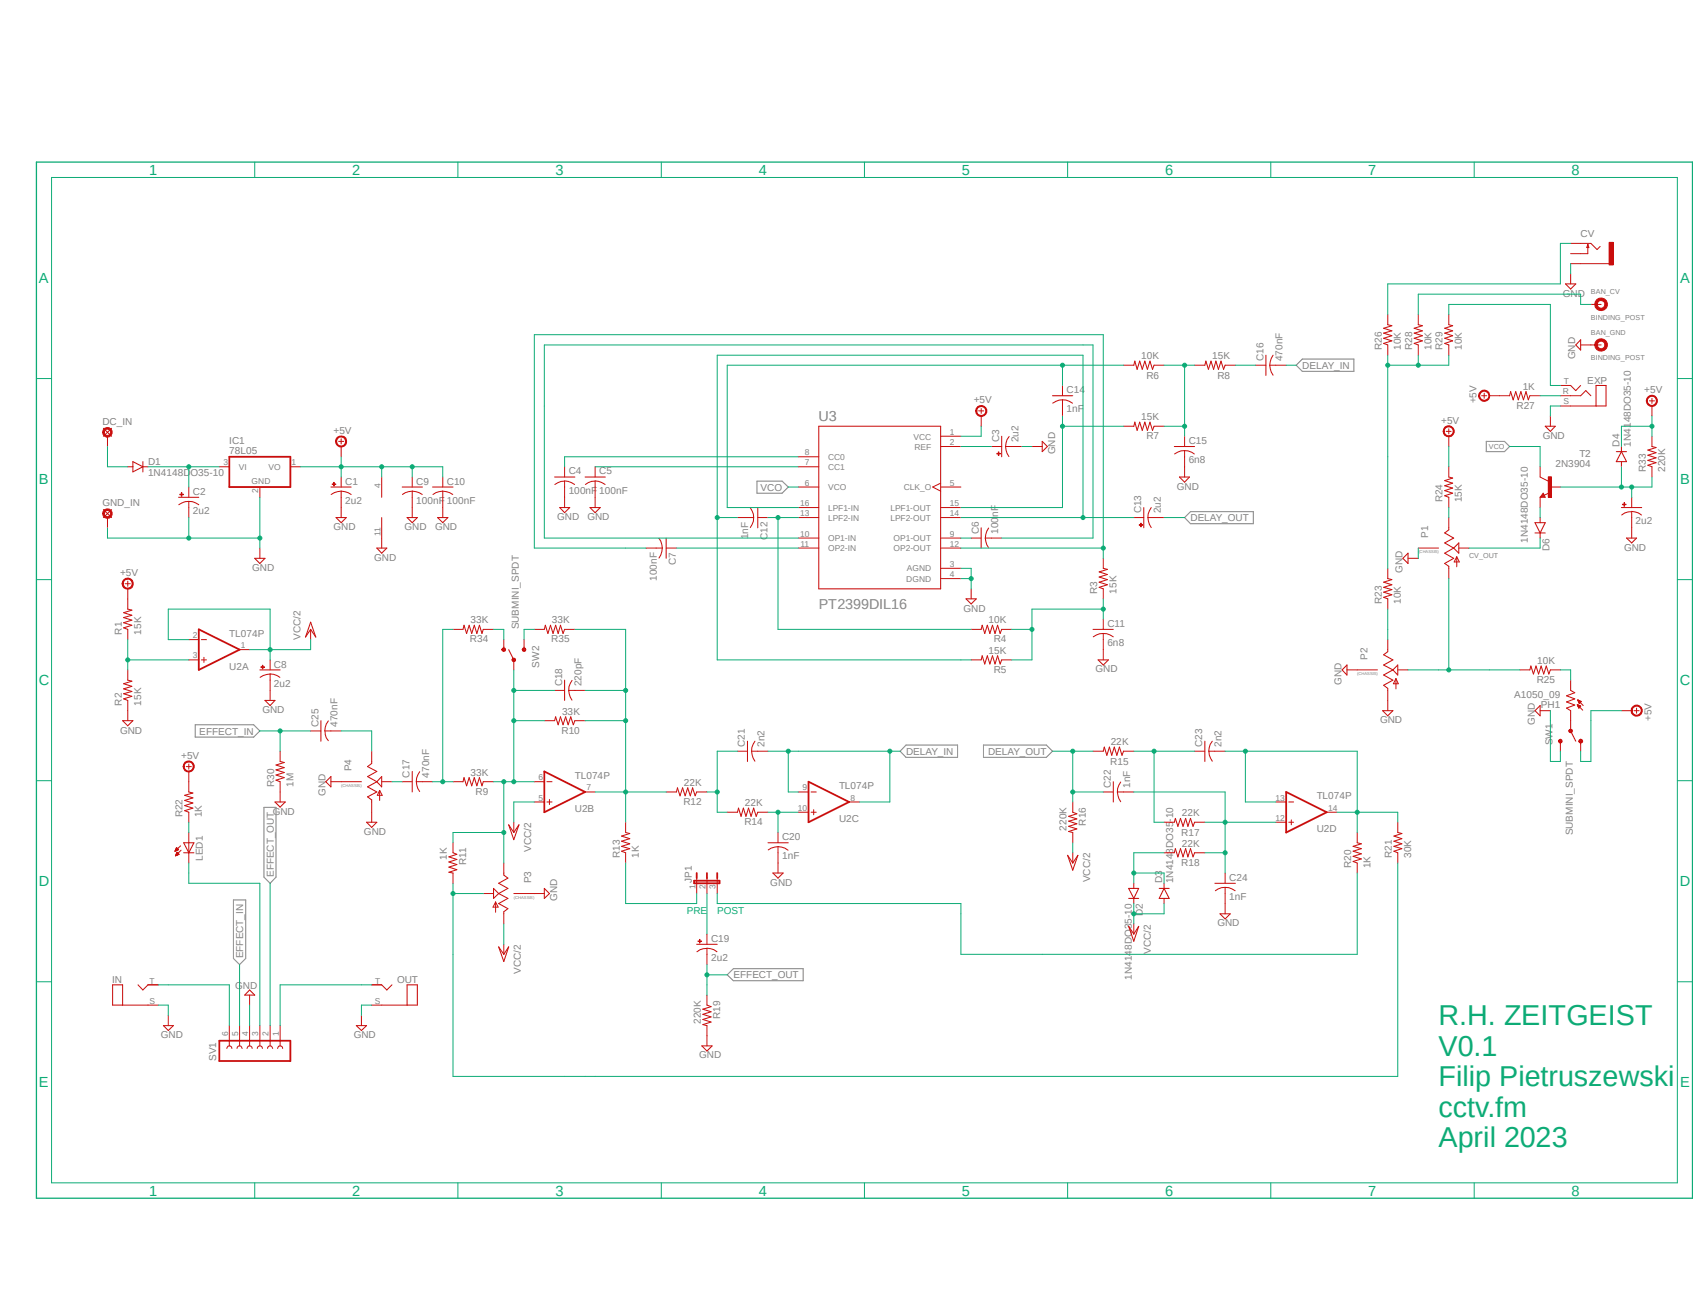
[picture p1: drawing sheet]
<svg xmlns="http://www.w3.org/2000/svg" width="279mm" height="216mm" viewBox="0 0 279 216" stroke-linecap="round" stroke-linejoin="round" font-family="sans-serif">
<defs><g id="words">
<g font-size="4.7" fill="#0dab76">
<text x="237.4" y="169.3">R.H. ZEITGEIST</text>
<text x="237.4" y="174.3">V0.1</text>
<text x="237.4" y="179.3">Filip Pietruszewski</text>
<text x="237.4" y="184.4">cctv.fm</text>
<text x="237.4" y="189.4">April 2023</text>
</g>
<g font-size="2.4" fill="#0dab76">
<text x="24.6" y="28.9">1</text>
<text x="58.1" y="28.9">2</text>
<text x="91.7" y="28.9">3</text>
<text x="125.2" y="28.9">4</text>
<text x="158.7" y="28.9">5</text>
<text x="192.3" y="28.9">6</text>
<text x="225.8" y="28.9">7</text>
<text x="259.4" y="28.9">8</text>
<text x="6.4" y="46.7">A</text>
<text x="277.3" y="46.7">A</text>
<text x="6.4" y="79.9">B</text>
<text x="277.3" y="79.9">B</text>
<text x="6.4" y="113.1">C</text>
<text x="277.2" y="113.1">C</text>
<text x="6.4" y="146.3">D</text>
<text x="277.2" y="146.3">D</text>
<text x="6.4" y="179.5">E</text>
<text x="277.3" y="179.5">E</text>
<text x="24.6" y="197.4">1</text>
<text x="58.1" y="197.4">2</text>
<text x="91.7" y="197.4">3</text>
<text x="125.2" y="197.4">4</text>
<text x="158.7" y="197.4">5</text>
<text x="192.3" y="197.4">6</text>
<text x="225.8" y="197.4">7</text>
<text x="259.4" y="197.4">8</text>
</g>
<g font-size="2.4" fill="#808080">
<text x="135.1" y="69.5">U3</text>
<text x="135.1" y="100.5">PT2399DIL16</text>
</g>
<g font-size="1.7" fill="#808080">
<text x="260.9" y="39.2">CV</text>
<text x="257.9" y="49">GND</text>
<text x="188.3" y="59.3">10K</text>
<text x="200.1" y="59.3">15K</text>
<text x="208.5" y="59.6" transform="rotate(-90 208.5 59.6)">C16</text>
<text x="211.7" y="59.6" transform="rotate(-90 211.7 59.6)">470nF</text>
<text x="228.1" y="57.8" transform="rotate(-90 228.1 57.8)">R26</text>
<text x="231.2" y="57.8" transform="rotate(-90 231.2 57.8)">10K</text>
<text x="233" y="57.8" transform="rotate(-90 233 57.8)">R28</text>
<text x="236.2" y="57.8" transform="rotate(-90 236.2 57.8)">10K</text>
<text x="238.1" y="57.8" transform="rotate(-90 238.1 57.8)">R29</text>
<text x="241.3" y="57.8" transform="rotate(-90 241.3 57.8)">10K</text>
<text x="260" y="59.3" transform="rotate(-90 260 59.3)">GND</text>
<text x="176" y="64.9">C14</text>
<text x="189.2" y="62.5">R6</text>
<text x="200.9" y="62.5">R8</text>
<text x="214.9" y="60.9">DELAY_IN</text>
<text x="251.3" y="64.3">1K</text>
<text x="262" y="63.3">EXP</text>
<text x="271.4" y="64.9">+5V</text>
<text x="16.9" y="70.1">DC_IN</text>
<text x="55" y="71.6">+5V</text>
<text x="160.7" y="66.6">+5V</text>
<text x="176" y="68.1">1nF</text>
<text x="188.3" y="69.3">15K</text>
<text x="237.8" y="69.9">+5V</text>
<text x="243.7" y="66.6" transform="rotate(-90 243.7 66.6)">+5V</text>
<text x="250.3" y="67.5">R27</text>
<text x="24.4" y="76.8">D1</text>
<text x="37.8" y="75">78L05</text>
<text x="37.8" y="73.3">IC1</text>
<text x="164.9" y="73" transform="rotate(-90 164.9 73)">C3</text>
<text x="168.1" y="73" transform="rotate(-90 168.1 73)">2u2</text>
<text x="174.1" y="75" transform="rotate(-90 174.1 75)">GND</text>
<text x="189.2" y="72.5">R7</text>
<text x="196.2" y="76.5">6n8</text>
<text x="196.2" y="73.3">C15</text>
<text x="254.6" y="72.4">GND</text>
<text x="256.7" y="77">2N3904</text>
<text x="260.6" y="75.4">T2</text>
<text x="267.3" y="73.7" transform="rotate(-90 267.3 73.7)">D4</text>
<text x="269.1" y="73.7" transform="rotate(-90 269.1 73.7)">1N4148DO35-10</text>
<text x="271.6" y="77.9" transform="rotate(-90 271.6 77.9)">R33</text>
<text x="274.8" y="77.9" transform="rotate(-90 274.8 77.9)">220K</text>
<text x="16.9" y="83.5">GND_IN</text>
<text x="24.4" y="78.6">1N4148DO35-10</text>
<text x="31.8" y="81.7">C2</text>
<text x="57" y="83.2">2u2</text>
<text x="57" y="80">C1</text>
<text x="68.7" y="83.2">100nF 100nF</text>
<text x="68.7" y="80">C9</text>
<text x="73.7" y="80">C10</text>
<text x="93.9" y="81.5">100nF 100nF</text>
<text x="93.9" y="78.3">C4</text>
<text x="98.9" y="78.3">C5</text>
<text x="125.5" y="81">VCO</text>
<text x="194.2" y="80.8">GND</text>
<text x="238.1" y="82.9" transform="rotate(-90 238.1 82.9)">R24</text>
<text x="241.3" y="82.9" transform="rotate(-90 241.3 82.9)">15K</text>
<text x="31.8" y="84.8">2u2</text>
<text x="55" y="87.5">GND</text>
<text x="66.8" y="87.5">GND</text>
<text x="71.8" y="87.5">GND</text>
<text x="91.9" y="85.9">GND</text>
<text x="97" y="85.9">GND</text>
<text x="123.5" y="89" transform="rotate(-90 123.5 89)">1nF</text>
<text x="126.7" y="89.2" transform="rotate(-90 126.7 89.2)">C12</text>
<text x="161.5" y="88.1" transform="rotate(-90 161.5 88.1)">C6</text>
<text x="164.7" y="88.1" transform="rotate(-90 164.7 88.1)">100nF</text>
<text x="188.3" y="84.8" transform="rotate(-90 188.3 84.8)">C13</text>
<text x="191.6" y="84.8" transform="rotate(-90 191.6 84.8)">2u2</text>
<text x="196.5" y="86">DELAY_OUT</text>
<text x="235.7" y="88.8" transform="rotate(-90 235.7 88.8)">P1</text>
<text x="252.1" y="89.6" transform="rotate(-90 252.1 89.6)">1N4148DO35-10</text>
<text x="269.9" y="86.5">2u2</text>
<text x="19.8" y="95.1">+5V</text>
<text x="41.6" y="94.2">GND</text>
<text x="61.8" y="92.6">GND</text>
<text x="108.4" y="95.9" transform="rotate(-90 108.4 95.9)">100nF</text>
<text x="111.5" y="93.3" transform="rotate(-90 111.5 93.3)">C7</text>
<text x="231.5" y="94.5" transform="rotate(-90 231.5 94.5)">GND</text>
<text x="255.7" y="90.9" transform="rotate(-90 255.7 90.9)">D6</text>
<text x="268" y="90.9">GND</text>
<text x="159" y="101">GND</text>
<text x="181.1" y="98" transform="rotate(-90 181.1 98)">R3</text>
<text x="184.2" y="98" transform="rotate(-90 184.2 98)">15K</text>
<text x="228.1" y="99.7" transform="rotate(-90 228.1 99.7)">R23</text>
<text x="231.2" y="99.7" transform="rotate(-90 231.2 99.7)">10K</text>
<text x="20.1" y="104.7" transform="rotate(-90 20.1 104.7)">R1</text>
<text x="23.3" y="104.7" transform="rotate(-90 23.3 104.7)">15K</text>
<text x="37.8" y="105.1">TL074P</text>
<text x="49.6" y="105.6" transform="rotate(-90 49.6 105.6)">VCC/2</text>
<text x="77.6" y="106">R34</text>
<text x="77.6" y="102.9">33K</text>
<text x="85.6" y="103.9" transform="rotate(-90 85.6 103.9)">SUBMINI_SPDT</text>
<text x="91" y="106">R35</text>
<text x="91.1" y="102.9">33K</text>
<text x="163.2" y="102.9">10K</text>
<text x="163.2" y="107.9">15K</text>
<text x="164" y="106">R4</text>
<text x="182.8" y="106.6">6n8</text>
<text x="182.8" y="103.5">C11</text>
<text x="37.8" y="110.5">U2A</text>
<text x="45.2" y="113.4">2u2</text>
<text x="45.2" y="110.2">C8</text>
<text x="89" y="110.2" transform="rotate(-90 89 110.2)">SW2</text>
<text x="92.8" y="113.3" transform="rotate(-90 92.8 113.3)">C18</text>
<text x="96" y="113.3" transform="rotate(-90 96 113.3)">220pF</text>
<text x="164" y="111.1">R5</text>
<text x="180.8" y="111">GND</text>
<text x="221.4" y="113" transform="rotate(-90 221.4 113)">GND</text>
<text x="225.7" y="108.9" transform="rotate(-90 225.7 108.9)">P2</text>
<text x="253.6" y="112.8">R25</text>
<text x="253.7" y="109.6">10K</text>
<text x="20.1" y="116.5" transform="rotate(-90 20.1 116.5)">R2</text>
<text x="23.3" y="116.5" transform="rotate(-90 23.3 116.5)">15K</text>
<text x="43.3" y="117.7">GND</text>
<text x="52.5" y="120" transform="rotate(-90 52.5 120)">C25</text>
<text x="55.7" y="120" transform="rotate(-90 55.7 120)">470nF</text>
<text x="92.8" y="118">33K</text>
<text x="227.8" y="119.4">GND</text>
<text x="249.9" y="115.1">A1050_09</text>
<text x="253.3" y="119.7" transform="rotate(-90 253.3 119.7)">GND</text>
<text x="254.3" y="116.8">PH1</text>
<text x="272.5" y="119" transform="rotate(-90 272.5 119)">+5V</text>
<text x="19.8" y="121.1">GND</text>
<text x="29.9" y="125.3">+5V</text>
<text x="32.9" y="121.2">EFFECT_IN</text>
<text x="92.7" y="121.2">R10</text>
<text x="122.9" y="123.3" transform="rotate(-90 122.9 123.3)">C21</text>
<text x="126.2" y="123.3" transform="rotate(-90 126.2 123.3)">2n2</text>
<text x="149.5" y="124.6">DELAY_IN</text>
<text x="163.1" y="124.6">DELAY_OUT</text>
<text x="183.3" y="123">22K</text>
<text x="198.4" y="123.3" transform="rotate(-90 198.4 123.3)">C23</text>
<text x="201.6" y="123.3" transform="rotate(-90 201.6 123.3)">2n2</text>
<text x="256.2" y="123" transform="rotate(-90 256.2 123)">SW1</text>
<text x="45.3" y="129.9" transform="rotate(-90 45.3 129.9)">R30</text>
<text x="48.4" y="129.9" transform="rotate(-90 48.4 129.9)">1M</text>
<text x="53.7" y="131.4" transform="rotate(-90 53.7 131.4)">GND</text>
<text x="58" y="127.3" transform="rotate(-90 58 127.3)">P4</text>
<text x="67.6" y="128.4" transform="rotate(-90 67.6 128.4)">C17</text>
<text x="70.8" y="128.4" transform="rotate(-90 70.8 128.4)">470nF</text>
<text x="77.6" y="128.1">33K</text>
<text x="78.5" y="131.2">R9</text>
<text x="94.9" y="128.5">TL074P</text>
<text x="112.9" y="129.7">22K</text>
<text x="138.5" y="130.2">TL074P</text>
<text x="183.2" y="126.2">R15</text>
<text x="183.3" y="130" transform="rotate(-90 183.3 130)">C22</text>
<text x="186.5" y="130" transform="rotate(-90 186.5 130)">1nF</text>
<text x="217.3" y="131.9">TL074P</text>
<text x="30.1" y="134.9" transform="rotate(-90 30.1 134.9)">R22</text>
<text x="33.3" y="134.9" transform="rotate(-90 33.3 134.9)">1K</text>
<text x="45" y="134.5">GND</text>
<text x="60.1" y="137.8">GND</text>
<text x="94.9" y="134">U2B</text>
<text x="112.8" y="132.9">R12</text>
<text x="122.9" y="136.2">R14</text>
<text x="122.9" y="133.1">22K</text>
<text x="138.5" y="135.7">U2C</text>
<text x="176" y="137.1" transform="rotate(-90 176 137.1)">220K</text>
<text x="179.2" y="136.3" transform="rotate(-90 179.2 136.3)">R16</text>
<text x="194.9" y="137.9">R17</text>
<text x="195" y="134.7">22K</text>
<text x="217.3" y="137.3">U2D</text>
<text x="259.5" y="137.9" transform="rotate(-90 259.5 137.9)">SUBMINI_SPDT</text>
<text x="33.5" y="142.1" transform="rotate(-90 33.5 142.1)">LED1</text>
<text x="73.7" y="141.9" transform="rotate(-90 73.7 141.9)">1K</text>
<text x="76.9" y="142.8" transform="rotate(-90 76.9 142.8)">R11</text>
<text x="87.7" y="140.6" transform="rotate(-90 87.7 140.6)">VCC/2</text>
<text x="102.3" y="141.6" transform="rotate(-90 102.3 141.6)">R13</text>
<text x="105.5" y="141.6" transform="rotate(-90 105.5 141.6)">1K</text>
<text x="129.1" y="141.9">1nF</text>
<text x="129.1" y="138.7">C20</text>
<text x="194.9" y="143">R18</text>
<text x="195" y="139.8">22K</text>
<text x="223" y="143.3" transform="rotate(-90 223 143.3)">R20</text>
<text x="226.2" y="143.3" transform="rotate(-90 226.2 143.3)">1K</text>
<text x="229.7" y="141.6" transform="rotate(-90 229.7 141.6)">R21</text>
<text x="232.9" y="141.6" transform="rotate(-90 232.9 141.6)">30K</text>
<text x="45.2" y="144.8" transform="rotate(-90 45.2 144.8)">EFFECT_OUT</text>
<text x="87.7" y="145.8" transform="rotate(-90 87.7 145.8)">P3</text>
<text x="91.9" y="148.7" transform="rotate(-90 91.9 148.7)">GND</text>
<text x="114.2" y="145.8" transform="rotate(-90 114.2 145.8)">JP1</text>
<text x="127.1" y="146.2">GND</text>
<text x="179.9" y="145.6" transform="rotate(-90 179.9 145.6)">VCC/2</text>
<text x="191.8" y="145.8" transform="rotate(-90 191.8 145.8)">D3</text>
<text x="193.6" y="145.8" transform="rotate(-90 193.6 145.8)">1N4148DO35-10</text>
<text x="202.9" y="148.5">1nF</text>
<text x="202.9" y="145.4">C24</text>
<text x="117.3" y="155.4">C19</text>
<text x="188.6" y="151.3" transform="rotate(-90 188.6 151.3)">D2</text>
<text x="200.9" y="152.9">GND</text>
<text x="40.1" y="158.2" transform="rotate(-90 40.1 158.2)">EFFECT_IN</text>
<text x="86" y="160.7" transform="rotate(-90 86 160.7)">VCC/2</text>
<text x="117.3" y="158.6">2u2</text>
<text x="121" y="161.5">EFFECT_OUT</text>
<text x="186.8" y="161.7" transform="rotate(-90 186.8 161.7)">1N4148DO35-10</text>
<text x="189.9" y="157.4" transform="rotate(-90 189.9 157.4)">VCC/2</text>
<text x="18.5" y="162.2">IN</text>
<text x="38.8" y="163.3">GND</text>
<text x="65.5" y="162.2">OUT</text>
<text x="26.5" y="171.4">GND</text>
<text x="58.4" y="171.4">GND</text>
<text x="115.7" y="169" transform="rotate(-90 115.7 169)">220K</text>
<text x="118.8" y="168.1" transform="rotate(-90 118.8 168.1)">R19</text>
<text x="35.7" y="175.1" transform="rotate(-90 35.7 175.1)">SV1</text>
<text x="115.4" y="174.7">GND</text>
</g>
<g font-size="1.7" fill="#0dab76">
<text x="113.3" y="150.8">PRE</text>
<text x="118.4" y="150.8">POST</text>
</g>
<g font-size="1.4" fill="#808080">
<text x="257.9" y="65.1">R</text>
<text x="258.1" y="63.4">T</text>
<text x="156.8" y="71.8">1</text>
<text x="258" y="66.8">S</text>
<text x="36.9" y="76.8">3</text>
<text x="39.4" y="77.6">VI</text>
<text x="44.3" y="77.6">VO</text>
<text x="48.1" y="76.8">1</text>
<text x="132.8" y="76.8">7</text>
<text x="132.8" y="75.1">8</text>
<text x="136.6" y="77.6">CC1</text>
<text x="136.6" y="75.9">CC0</text>
<text x="150.7" y="72.6">VCC</text>
<text x="150.9" y="74.2">REF</text>
<text x="156.8" y="73.5">2</text>
<text x="41.5" y="79.9">GND</text>
<text x="42.6" y="81.4" transform="rotate(-90 42.6 81.4)">2</text>
<text x="62.8" y="80.6" transform="rotate(-90 62.8 80.6)">4</text>
<text x="132" y="83.5">16</text>
<text x="132.8" y="80.2">6</text>
<text x="136.6" y="80.9">VCO</text>
<text x="149.1" y="80.9">CLK_O</text>
<text x="156.8" y="80.2">5</text>
<text x="156.8" y="83.5">15</text>
<text x="62.8" y="88.4" transform="rotate(-90 62.8 88.4)">11</text>
<text x="132" y="88.6">10</text>
<text x="132" y="85.2">13</text>
<text x="136.6" y="89.3">OP1-IN</text>
<text x="136.6" y="85.9">LPF2-IN</text>
<text x="136.6" y="84.3">LPF1-IN</text>
<text x="146.9" y="85.9">LPF2-OUT</text>
<text x="146.9" y="84.3">LPF1-OUT</text>
<text x="147.4" y="89.3">OP1-OUT</text>
<text x="156.8" y="88.6">9</text>
<text x="156.8" y="85.2">14</text>
<text x="132.1" y="90.3">11</text>
<text x="136.6" y="91">OP2-IN</text>
<text x="147.4" y="91">OP2-OUT</text>
<text x="149.6" y="94.3">AGND</text>
<text x="156.8" y="93.6">3</text>
<text x="156.8" y="95.2">4</text>
<text x="156.8" y="90.3">12</text>
<text x="149.6" y="96">DGND</text>
<text x="31.8" y="105.3">2</text>
<text x="39.8" y="107">1</text>
<text x="31.8" y="108.7">3</text>
<text x="88.9" y="128.8">6</text>
<text x="96.8" y="130.5">7</text>
<text x="132.4" y="130.5">9</text>
<text x="88.9" y="132.2">5</text>
<text x="131.7" y="133.8">10</text>
<text x="140.4" y="132.2">8</text>
<text x="210.5" y="132.2">13</text>
<text x="210.5" y="135.5">12</text>
<text x="219.2" y="133.8">14</text>
<text x="114.8" y="146.8" transform="rotate(-90 114.8 146.8)">1</text>
<text x="116.4" y="146.8" transform="rotate(-90 116.4 146.8)">2</text>
<text x="118.1" y="146.8" transform="rotate(-90 118.1 146.8)">3</text>
<text x="24.7" y="165.7">S</text>
<text x="24.7" y="162.3">T</text>
<text x="61.8" y="165.7">S</text>
<text x="61.9" y="162.3">T</text>
<text x="37.6" y="171.1" transform="rotate(-90 37.6 171.1)">6</text>
<text x="39.3" y="171.1" transform="rotate(-90 39.3 171.1)">5</text>
<text x="41" y="171.1" transform="rotate(-90 41 171.1)">4</text>
<text x="42.6" y="171.1" transform="rotate(-90 42.6 171.1)">3</text>
<text x="44.3" y="171.1" transform="rotate(-90 44.3 171.1)">2</text>
<text x="46" y="171.1" transform="rotate(-90 46 171.1)">1</text>
</g>
<g font-size="1.2" fill="#808080">
<text x="262.6" y="48.6">BAN_CV</text>
<text x="262.6" y="52.7">BINDING_POST</text>
<text x="262.6" y="55.2">BAN_GND</text>
<text x="262.6" y="59.4">BINDING_POST</text>
<text x="245.7" y="74.1">VCO</text>
<text x="242.4" y="92.2">CV_OUT</text>
</g>
<g font-size=".7" fill="#808080">
<text x="234.1" y="91.3">(CHASSIS)</text>
<text x="224" y="111.4">(CHASSIS)</text>
<text x="56.3" y="129.9">(CHASSIS)</text>
<text x="84.8" y="148.3">(CHASSIS)</text>
</g>
</g></defs>
<path d="M5.8 26.5l273.6 171.5M279.4 26.6l-273.6 171.4" fill="none" stroke="#fff" stroke-width=".17"/>
<path d="M124.9 79.4h4.2l1 1-1 1h-4.2zM213.9 60.3l1-1h8.5v2h-8.5zM245.3 72.9h3l.8 .8-.8 .8h-3zM195.5 85.4l1-.9h10.3v1.9h-10.3zM32.2 119.6h9.7l1 1-1 1.1h-9.7zM43.6 133.3h2v11.5l-1 1-1-1zM149.5 123h8.5v2h-8.5l-1-1zM162.3 123h10.4l1 1-1 1h-10.4zM38.5 148.5h2.1v9.7l-1.1 1-1-1zM120 160.9l1-1h11.5v2h-11.5z" fill="none" stroke="#808080" stroke-width=".17"/>
<g fill="none" stroke="#c90d0c" stroke-width=".17">
<path d="M17.1 70.7l1.3 1.3M18.4 70.7l-1.3 1.3M131.7 77h3.4M131.7 75.4h3.4M135.1 70.4h20.1v26.8h-20.1zM155.2 72h3.4M155.2 73.7h3.4M155.2 79.8l-1.3 .6 1.3 .7M131.7 80.4h3.4M131.7 88.8h3.4M131.7 90.5h3.4M131.7 85.4h3.4"/>
<path d="M131.7 83.8h3.4M155.2 93.8h3.4M155.2 95.5h3.4M155.2 80.4h3.4M155.2 88.8h3.4M155.2 90.5h3.4M155.2 85.4h3.4M155.2 83.8h3.4M31.2 108.9h1.6M31.2 105.6h1.6M33.2 108.9h.9M33.2 105.6h.9"/>
<path d="M33.7 108.5v.8M39.5 107.2h1.7M224 110.6h3.3M229 105.6v2l-.7 .5 1.6 .8-1.6 .9 1.6 .8M229.9 110.6l-1.6 .8 1.6 .9-1.6 .8 .7 .5v2M229.9 110.6l.8-.8v1.6zM230.4 112v1.7M230.4 112l.4 .9h-.8zM230.7 110.6h1.7"/>
</g>
<path d="M32.8 103.9l6.7 3.3-6.7 3.4z" fill="none" stroke="#c90d0c" stroke-width=".3"/>
<path d="M17.3 70.7a.8 .8 0 0 1 1.2 .3 .8 .8 0 0 1-.6 1.1 .8 .8 0 0 1-1-.7h.3a.53 .53 0 0 1 .7-.6 .53 .53 0 0 1 .2 .9 .53 .53 0 0 1-.8-.1l-.1-.2h-.3l.1-.4z" fill-rule="evenodd" fill="#c90d0c"/>
<path d="M17.3 70.7a.8 .8 0 0 1 1.2 .3 .8 .8 0 0 1-.6 1.1 .8 .8 0 0 1-1-.7h.3a.53 .53 0 0 1 .7-.6 .53 .53 0 0 1 .2 .9 .53 .53 0 0 1-.8-.1l-.1-.2h-.3l.1-.4zM17.7 72v1.7M17.1 84.1l1.3 1.3M18.4 84.1l-1.3 1.3" fill="none" stroke="#c90d0c" stroke-width=".17"/>
<path d="M17.3 84.1a.8 .8 0 0 1 1.2 .4 .8 .8 0 0 1-.6 1 .8 .8 0 0 1-1-.7h.3a.53 .53 0 0 1 .7-.6 .53 .53 0 0 1 .2 .8 .53 .53 0 0 1-.8 0l-.1-.2h-.3l.1-.4z" fill-rule="evenodd" fill="#c90d0c"/>
<g fill="none" stroke="#c90d0c" stroke-width=".17">
<path d="M21.1 77h.8M21.9 76.2l1.7 .8-1.7 .9zM23.6 76.2v1.7M23.6 77h.8M55.9 72.9h.8M56.3 72.4v.9M17.3 84.1a.8 .8 0 0 1 1.2 .4 .8 .8 0 0 1-.6 1 .8 .8 0 0 1-1-.7h.3a.53 .53 0 0 1 .7-.6 .53 .53 0 0 1 .2 .8 .53 .53 0 0 1-.8 0l-.1-.2h-.3l.1-.4zM17.7 85.4v1.7M21.1 98.8v1.7l.7 .2-1.4 .4 1.4 .5-1.4 .3 1.4 .5-1.4 .4 1.4 .4-1.4 .4 .7 .3v1.7M42 92.2h1.7l-.8 .8zM42.9 90.5v1.7M29.1 140h.1"/>
<path d="M29.8 139.6l-.9 .9M30.3 139.1h1.7l-.8 1.7zM31.2 137.4v5.1M28.9 140.5h.1M28.9 140.4h.2M29 140.4h.3M29 140.3h.3M29 140.3h.5M29 140.2h.4M29 141.2h.1M29 141.2h.2M29 140.1h.3"/>
<path d="M29 141.1h.3M29 141.1h.4M29.1 140.1h.2M29.1 141h.4M29.1 140.9h.4M29.1 140.9h.3M29.2 140.8h.1M29.2 140.7h.1M29.5 140.3l-.4-.4-.2 .6M29.5 140.3l-.6 .2M29.5 141l-.3-.3-.2 .6M29.5 141l-.5 .3"/>
<path d="M29.9 140.3l-.9 1M30.3 140.8h1.7"/>
</g>
<path d="M55.7 72.2a.92 .92 0 0 1 1.4 .2 .92 .92 0 0 1-.6 1.3 .92 .92 0 0 1-1.1-.8h.1a.75 .75 0 0 1 1-.7 .75 .75 0 0 1 .3 1.1 .75 .75 0 0 1-1.2-.1l-.1-.3h-.1z" fill-rule="evenodd" fill="#c90d0c"/>
<path d="M55.7 72.2a.92 .92 0 0 1 1.4 .2 .92 .92 0 0 1-.6 1.3 .92 .92 0 0 1-1.1-.8h.1a.75 .75 0 0 1 1-.7 .75 .75 0 0 1 .3 1.1 .75 .75 0 0 1-1.2-.1l-.1-.3h-.1zM56.3 73.7v1.7M54.6 80.4h3.4M56.3 81.1l1.1 .2 .6 .3M56.3 81.1l-1.1 .2-.5 .3M56.3 81.1v1" fill="none" stroke="#c90d0c" stroke-width=".17"/>
<path d="M54.8 79.9h.6v.1h-.6z" fill-rule="evenodd" fill="#c90d0c"/>
<path d="M54.8 79.9h.6v.1h-.6z" fill="none" stroke="#c90d0c" stroke-width=".17"/>
<path d="M55.1 79.6h.1v.6h-.1z" fill-rule="evenodd" fill="#c90d0c"/>
<path d="M55.1 79.6h.1v.6h-.1zM56.3 78.7v1.7M29.5 82.1h3.3M31.2 82.8h.5l1.1 .5M31.2 82.8h-.6l-1.1 .5M31.2 82.8v1M56.3 82.1v1.7" fill="none" stroke="#c90d0c" stroke-width=".17"/>
<path d="M29.7 81.6h.6v.1h-.6z" fill-rule="evenodd" fill="#c90d0c"/>
<path d="M29.7 81.6h.6v.1h-.6z" fill="none" stroke="#c90d0c" stroke-width=".17"/>
<path d="M29.9 81.3h.1v.6h-.1z" fill-rule="evenodd" fill="#c90d0c"/>
<path d="M161.5 67.8h.8M161.9 67.4v.8M29.9 81.3h.1v.6h-.1zM31.2 80.4v1.7M31.2 83.8v1.6M55.5 85.4h1.6l-.8 .9zM56.3 83.8v1.6" fill="none" stroke="#c90d0c" stroke-width=".17"/>
<path d="M161.3 67.1a.92 .92 0 0 1 1.5 .3 .92 .92 0 0 1-.6 1.3 .92 .92 0 0 1-1.2-.9h.2a.76 .76 0 0 1 1.1-.6 .76 .76 0 0 1 .2 1.3 .76 .76 0 0 1-1.3-.3v-.4h-.2l.1-.3z" fill-rule="evenodd" fill="#c90d0c"/>
<path d="M161.3 67.1a.92 .92 0 0 1 1.5 .3 .92 .92 0 0 1-.6 1.3 .92 .92 0 0 1-1.2-.9h.2a.76 .76 0 0 1 1.1-.6 .76 .76 0 0 1 .2 1.3 .76 .76 0 0 1-1.3-.3v-.4h-.2l.1-.3zM161.9 68.7v1.7M165.3 72v3.4M165.9 73.7l.3 1.1 .3 .6M165.9 73.7h1.1M166.5 72.1l-.3 .5-.3 1.1" fill="none" stroke="#c90d0c" stroke-width=".17"/>
<path d="M164.8 74.6v.6z" fill-rule="evenodd" fill="#c90d0c"/>
<path d="M164.8 74.6v.6z" fill="none" stroke="#c90d0c" stroke-width=".17"/>
<path d="M164.5 74.8h.6v.1h-.6z" fill-rule="evenodd" fill="#c90d0c"/>
<g fill="none" stroke="#c90d0c" stroke-width=".17">
<path d="M91.5 78.7h3.4M91.6 80l1-.5 .6-.1v4.4M93.2 79.4l.6 .1 1 .5M93.2 77v1.7M96.6 78.7h3.3M96.6 80l1-.5 .6-.1v4.4M98.2 79.4l.6 .1 1.1 .5M98.2 77v1.7M163.6 73.7h1.7M164.5 74.8h.6v.1h-.6zM167 73.7h1.7M170.3 73.7h1.7"/>
<path d="M172 72.9l.8 .8-.8 .8zM20.7 96.4h.8M21.1 95.9v.9M92.4 83.8h1.6l-.8 .8zM97.4 83.8h1.7l-.9 .8zM106.6 90.5h2.7M108.8 88.9l.3 .4 .2 1.2M109.3 90.5l-.2 1.1-.3 .5M109.9 88.8v3.4M109.9 90.5h1.7M159.4 98.8h1.7l-.8 .9zM160.3 97.2v1.6"/>
<path d="M160.3 88.8h1.6M161.9 87.1v3.4M162.6 88.8l.3 1.1 .3 .5M162.6 88.8h2.7M163.2 87.2l-.3 .5-.3 1.1M20.2 119h1.7l-.8 .8zM21.1 110.6v1.7l.7 .1-1.4 .5 1.4 .4-1.4 .4 1.4 .4-1.4 .4 1.4 .4-1.4 .5 .7 .2v3.4"/>
</g>
<path d="M20.4 95.7a.92 .92 0 0 1 1.5 .2 .92 .92 0 0 1-.6 1.3 .92 .92 0 0 1-1.1-.8h.1a.75 .75 0 0 1 1-.8 .75 .75 0 0 1 .3 1.2 .75 .75 0 0 1-1.2-.2l-.1-.2h-.1z" fill-rule="evenodd" fill="#c90d0c"/>
<path d="M20.4 95.7a.92 .92 0 0 1 1.5 .2 .92 .92 0 0 1-.6 1.3 .92 .92 0 0 1-1.1-.8h.1a.75 .75 0 0 1 1-.8 .75 .75 0 0 1 .3 1.2 .75 .75 0 0 1-1.2-.2l-.1-.2h-.1zM21.1 97.2v1.6M42.9 110.6h3.3M44.6 111.3h.5l1.1 .5M44.6 111.3l-1.2 .2-.5 .3M44.6 111.3v1" fill="none" stroke="#c90d0c" stroke-width=".17"/>
<path d="M43.1 110.1h.5v.1h-.5z" fill-rule="evenodd" fill="#c90d0c"/>
<path d="M43.1 110.1h.5v.1h-.5z" fill="none" stroke="#c90d0c" stroke-width=".17"/>
<path d="M43.3 109.8h.1v.6h-.1z" fill-rule="evenodd" fill="#c90d0c"/>
<g fill="none" stroke="#c90d0c" stroke-width=".17">
<path d="M63 78.7v3.4M68 78.7v1.7M73.1 78.7v1.7M62.2 90.5h1.6l-.8 .8zM63 85.4v5.1M66.4 80.4h3.3M67.2 85.4h1.7l-.9 .9zM68 81.1l1.2 .2 .5 .3M68 81.1l-1.1 .2-.5 .3M68 81.1v4.3M71.4 80.4h3.4M72.2 85.4h1.7l-.8 .9z"/>
<path d="M73.1 81.1l1.1 .2 .5 .3M73.1 81.1l-1.2 .2-.4 .3M73.1 81.1v4.3M121.7 85.4h2.7M123.8 83.8l.5 1.1 .1 .5M124.4 85.4l-.1 .6-.5 1.1M125.1 85.4h1.6M125.1 83.8v3.3M182.1 92.2v1.6l.7 .2-1.4 .4 1.4 .4-1.4 .4 1.4 .5-1.4 .4 1.4 .4-1.4 .4 .7 .3v1.6M188.8 83.8v3.3M189.4 85.4l.3 1.2 .3 .5M189.4 85.4h1.1"/>
<path d="M190 83.8l-.5 1-.1 .6M43.3 109.8h.1v.6h-.1zM43.7 115.6h1.7l-.8 .9zM44.6 108.9v1.7M44.6 112.3v3.3M51.3 102.7l.8 2.5-.8-1.3-.9 1.3zM51.3 103.9v1.7M160.3 103.9h1.6l.2-.7 .4 1.4 .4-1.4 .5 1.4 .4-1.4 .4 1.4 .4-1.4 .5 1.4 .2-.7h1.7M160.3 108.9h1.6l.2-.7 .4 1.4 .4-1.4 .5 1.4 .4-1.4 .4 1.4 .4-1.4 .5 1.4 .2-.7h1.7M180.4 103.9h3.3M181.2 108.9h1.7l-.8 .9zM182.1 104.6h.6l1 .5"/>
<path d="M182.1 104.6h-.6l-1.1 .5M182.1 102.2v1.7M182.1 104.6v4.3"/>
</g>
<path d="M188.3 86.4v.6z" fill-rule="evenodd" fill="#c90d0c"/>
<path d="M188.3 86.4v.6z" fill="none" stroke="#c90d0c" stroke-width=".17"/>
<path d="M188 86.6h.6v.1h-.6z" fill-rule="evenodd" fill="#c90d0c"/>
<g fill="none" stroke="#c90d0c" stroke-width=".17">
<path d="M208.9 58.6v3.4M210.1 58.6l-.3 .5-.3 1.2M173.7 65.3h3.3M175.3 66h.6l1.1 .5M175.3 66h-.5l-1.1 .5M175.3 63.6v1.7M175.3 66v2.7M185.4 60.3h1.7l.2-.7 .4 1.4 .4-1.4 .4 1.4 .4-1.4 .5 1.4 .4-1.4 .4 1.4 .3-.7h1.6M185.4 70.4h1.7l.2-.7 .4 1.3 .4-1.3 .4 1.3 .4-1.3 .5 1.3 .4-1.3 .4 1.3 .3-.6h1.6M193.8 73.7h3.3M194.6 78.7h1.7l-.8 .9zM195.5 74.4h.5l1.1 .5"/>
<path d="M195.5 74.4h-.6l-1.1 .5M195.5 72v1.7M195.5 74.4v4.3M197.1 60.3h1.7l.2-.7 .4 1.4 .5-1.4 .4 1.4 .4-1.4 .4 1.4 .4-1.4 .4 1.4 .3-.7h1.7M207.2 60.3h1.7M209.5 60.3l.3 1.1 .3 .5M209.5 60.3h2.8M187.1 85.4h1.7M188 86.6h.6v.1h-.6zM190.5 85.4h1.6M89.8 119h1.7l.2-.7 .4 1.3 .4-1.3 .4 1.3 .4-1.3 .5 1.3 .4-1.3 .4 1.3 .3-.6h1.7M91.5 114h1.7"/>
<path d="M93.2 112.3v3.3M93.9 114l.2 1.1 .3 .5M93.9 114h2.7M94.4 112.3l-.5 1.1v.6M56.3 129h3.3M60.5 135.7h1.7l-.9 .9zM61.3 124v2l-.6 .5 1.5 .8-1.5 .9 1.5 .8M62.2 129l-1.5 .9 1.5 .8-1.5 .8 .6 .5v3.7M62.7 130.5v1.6M62.7 130.5l.4 .8h-.8zM63 129h1.7M63 128.2v1.7l-.8-.9z"/>
<path d="M66.4 129h1.6M68 127.3v3.4M68.7 129l.3 1.2 .3 .4M68.7 129h2.7M69.3 127.4l-.6 1v.6M74.8 129h1.6l.2-.6 .4 1.3 .4-1.3 .5 1.3 .4-1.3 .4 1.3 .4-1.3 .4 1.3 .3-.7h1.6M74.8 139.1v1.7l.6 .2-1.3 .4 1.3 .5-1.3 .4 1.3 .4-1.3 .4 1.3 .5-1.3 .4 .7 .1v1.7M83.9 136.1l.9 1.3 .8-1.3-.8 2.5zM84.8 135.7v1.7M88.2 132.4h1.6M88.2 129h1.6M90.3 132.4h.8"/>
<path d="M90.3 129h.8M90.7 132v.8M96.6 130.7h1.6M109.9 130.7h1.7l.2-.7 .4 1.4 .4-1.4 .5 1.4 .4-1.4 .4 1.4 .4-1.4 .4 1.4 .3-.7h1.7M131.7 130.7h1.7M131.7 134.1h1.7M133.9 130.7h.8M133.9 134.1h.8M134.3 133.6v.9M140.1 132.4h1.7M210.6 132.4h1.7M210.6 135.7h1.7"/>
<path d="M212.7 132.4h.8M212.7 135.7h.8M213.1 135.3v.8M218.9 134.1h1.7M79.8 147.5h1.6M81.4 146.6l.9 .9-.9 .8zM81.8 148.9v1.7M81.8 148.9l.4 .8h-.8zM82.3 147.5l1.5 .8-1.5 .8 1.5 .9-.7 .5v2M82.3 156.3l.8 1.2 .8-1.2-.8 2.4zM83.1 142.5v1.9l.7 .5-1.5 .9 1.5 .8-1.5 .9M83.1 155.9v1.6"/>
<path d="M84.8 147.5h3.4M115 144.9v2.6M115 155.9h3.4M115 157.1l.5-.3 1.2-.3v1M116.7 156.5l1.1 .3 .5 .3M116.7 144.9v2.6M118.4 144.9v2.6"/>
</g>
<path d="M89.8 127.3l6.8 3.4-6.8 3.4zM133.4 129l6.7 3.4-6.7 3.3zM212.3 130.7l6.6 3.4-6.6 3.3zM114.6 145.4h4.1v.4h-4.1zM115 144.1v.8M116.7 144.1v.8M118.4 144.1v.8" fill="none" stroke="#c90d0c" stroke-width=".3"/>
<path d="M115.2 155.3h.6v.1h-.6z" fill-rule="evenodd" fill="#c90d0c"/>
<path d="M115.2 155.3h.6v.1h-.6z" fill="none" stroke="#c90d0c" stroke-width=".17"/>
<path d="M115.4 155.1h.1v.6h-.1z" fill-rule="evenodd" fill="#c90d0c"/>
<g fill="none" stroke="#c90d0c" stroke-width=".17">
<path d="M30.7 126.5h.9M31.2 129v1.7l.6 .2-1.3 .4 1.3 .4-1.3 .4 1.3 .4-1.3 .5 1.3 .4-1.3 .4 .7 .3v1.6M31.2 126.1v.9M53.8 129l.8-.8v1.7zM54.6 129h1.7M103.3 135.7v1.7l.6 .2-1.3 .4 1.3 .4-1.3 .5 1.3 .4-1.3 .4 1.3 .4-1.3 .4 .7 .3v1.7M120 134.1h1.7l.2-.7 .4 1.3 .4-1.3 .4 1.3 .4-1.3 .5 1.3 .4-1.3 .4 1.3 .3-.6h1.6M121.7 124h1.7M123.4 122.3v3.4M124 124l.3 1.1 .3 .5M124 124h2.7M124.6 122.3l-.5 1.1-.1 .6"/>
<path d="M126.7 139.1h3.4M128.4 139.7l1.1 .3 .5 .3M128.4 139.7l-1.1 .3-.5 .3M128.4 137.4v1.7M128.4 139.7v4.4M177 132.4v1.7l.7 .2-1.3 .4 1.3 .5-1.3 .4 1.3 .4-1.3 .4 1.3 .4-1.3 .4 .6 .2v1.7M180.4 124h1.7l.1-.7 .5 1.4 .4-1.4 .4 1.4 .4-1.4 .4 1.4 .4-1.4 .5 1.4 .2-.7h1.7M182.1 130.7h1.6M183.7 129v3.4M184.4 130.7l.3 1.1 .3 .5M184.4 130.7h2.7M185 129.1l-.6 1v.6"/>
<path d="M192.1 135.7h1.7l.2-.6 .4 1.3 .4-1.3 .4 1.3 .5-1.3 .3 1.3 .5-1.3 .4 1.3 .2-.7h1.7M197.1 124h1.7M198.8 122.3v3.4M200.1 122.3l-.4 .6-.2 1.1M202.2 124h-2.7l.1 .6 .5 1M224 137.4v1.7l.7 .2-1.4 .4 1.4 .4-1.4 .4 1.4 .4-1.4 .5 1.4 .4-1.4 .4 .7 .3v1.6M230.7 135.7v1.7l.7 .2-1.4 .4 1.4 .4-1.4 .5 1.4 .4-1.4 .4 1.4 .4-1.4 .4 .7 .3v1.7M88.2 147.5h1.6M89.8 146.6l.9 .9-.9 .8zM115.4 155.1h.1v.6h-.1zM116.7 154.2v1.7M116.7 157.5v1.7"/>
<path d="M127.6 144.1h1.6l-.8 .8zM176.2 141.2l.8 1.3 .9-1.3-.9 2.4zM177 140.8v1.7M186.3 146.6h1.6l-.8 1.7zM186.3 148.3h1.6M186.3 152.9l.8 1.3 .8-1.3-.8 2.5zM187.1 145.8v.8M187.1 148.3v.8M187.1 152.5v1.7M191.3 146.6h1.7M192.1 140.8h1.7l.2-.7 .4 1.3 .4-1.3 .4 1.3 .5-1.3 .3 1.3 .5-1.3 .4 1.3 .2-.6h1.7M192.1 146.6l.9 1.7h-1.7z"/>
<path d="M192.1 145.8v.8M192.1 148.3v.8M200.5 145.8h3.4M201.3 150.8h1.7l-.8 .9zM202.2 146.5h.6l1 .5M202.2 146.5h-.6l-1 .5M202.2 144.1v1.7M202.2 146.5v4.3M115.8 172.6h1.7l-.8 .9zM116.7 164.3v1.6l.6 .3-1.3 .4 1.3 .4-1.3 .4 1.3 .5-1.3 .4 1.3 .4-1.3 .4 .7 .2v3.3"/>
</g>
<path d="M30.5 125.8a.92 .92 0 0 1 1.5 .2 .92 .92 0 0 1-.6 1.4 .92 .92 0 0 1-1.2-.9h.2a.76 .76 0 0 1 1.1-.6 .76 .76 0 0 1 .2 1.2 .76 .76 0 0 1-1.3-.3v-.3h-.2z" fill-rule="evenodd" fill="#c90d0c"/>
<g fill="none" stroke="#c90d0c" stroke-width=".17">
<path d="M238.7 71.2h.8M239.1 70.8v.8M229 93.8v1.7l.7 .2-1.4 .4 1.4 .4-1.4 .4 1.4 .4-1.4 .4 1.4 .5-1.4 .4 .7 .2v1.7M234.1 90.5h3.3M239.1 85.4v2.1l-.7 .5 1.5 .8-1.5 .8 1.5 .9M239.9 90.5l-1.5 .8 1.5 .9-1.5 .8 .7 .5v2M239.9 90.5l.8-.9v1.7zM240.4 91.9v1.7M240.4 91.9l.4 .9h-.8zM240.7 90.5h1.7M222.3 109.8v1.6l-.8-.8zM222.3 110.6h1.7"/>
<path d="M228.2 117.3h1.7l-.9 .9zM229 115.6v1.7M30.5 125.8a.92 .92 0 0 1 1.5 .2 .92 .92 0 0 1-.6 1.4 .92 .92 0 0 1-1.2-.9h.2a.76 .76 0 0 1 1.1-.6 .76 .76 0 0 1 .2 1.2 .76 .76 0 0 1-1.3-.3v-.3h-.2zM31.2 127.3v1.7"/>
</g>
<path d="M238.5 70.5a.92 .92 0 0 1 1.4 .2 .92 .92 0 0 1-.6 1.4 .92 .92 0 0 1-1.1-.9h.1a.76 .76 0 0 1 1.1-.6 .76 .76 0 0 1 .2 1.2 .76 .76 0 0 1-1.2-.3l-.1-.3h-.1z" fill-rule="evenodd" fill="#c90d0c"/>
<g fill="none" stroke="#c90d0c" stroke-width=".17">
<path d="M238.5 70.5a.92 .92 0 0 1 1.4 .2 .92 .92 0 0 1-.6 1.4 .92 .92 0 0 1-1.1-.9h.1a.76 .76 0 0 1 1.1-.6 .76 .76 0 0 1 .2 1.2 .76 .76 0 0 1-1.2-.3l-.1-.3h-.1zM239.1 72v1.7M239.1 77v1.7l.6 .2-1.3 .4 1.3 .5-1.3 .4 1.3 .4-1.3 .4 1.3 .4-1.3 .4 .7 .3v1.7M231.5 92.2l.9-.9v1.7zM232.4 92.2h1.7M259.2 112.3v1.7l.7 .3-1.4 .6 1.4 .5-1.4 .5 1.4 .5-1.4 .5 .7 .4v1.7M260.3 116.3l.9 .9M260.3 116.3l.6 .2M260.3 116.3l.3 .6 .3-.4M260.3 116.4h.2M260.3 116.3h.1M260.3 116.5h.4"/>
<path d="M260.3 116.4h.3M260.4 115.5l.9 1M260.4 115.5l.5 .3M260.4 115.5l.2 .6 .3-.3M260.4 115.6h.2M260.4 115.6h.1M260.4 116.6h.5M260.4 116.5h.5M260.4 115.7h.4M260.4 115.7h.3M260.4 116.6h.4M260.5 115.8h.4"/>
<path d="M260.5 116.7h.2M260.5 115.9h.3M260.5 115.9h.4M260.5 116.8h.1M260.6 116h.2M260.6 116.1h.1M260.6 116h.1M269.7 117.3h.8M270.1 116.9v.8"/>
</g>
<path d="M269.5 116.6a.92 .92 0 0 1 1.4 .3 .92 .92 0 0 1-.6 1.3 .92 .92 0 0 1-1.1-.9h.2a.76 .76 0 0 1 1.1-.6 .76 .76 0 0 1 .1 1.2 .76 .76 0 0 1-1.2-.3v-.3h-.2v-.4z" fill-rule="evenodd" fill="#c90d0c"/>
<g fill="none" stroke="#c90d0c" stroke-width=".17">
<path d="M229 51.9v1.7l.7 .2-1.4 .4 1.4 .4-1.4 .4 1.4 .4-1.4 .4 1.4 .5-1.4 .4 .7 .2v1.7M260.9 40.2h1.7l1 1 .5-.5M260.9 43.5h4.7M262 40.3v1.6h-1.1M262 40.3l.2 .6h-.3zM266.7 74.5h1.7M267.6 74.5l.8 1.7h-1.7zM267.6 73.7v.8M267.6 76.2v.8M250.8 110.6h1.7l.1-.7 .5 1.4 .4-1.4 .4 1.4 .4-1.4 .5 1.4 .4-1.4 .4 1.4 .3-.7h1.6M253.3 117.3l.9-.8v1.7zM254.2 117.3h1.7"/>
<path d="M267.6 117.3h1.7M269.5 116.6a.92 .92 0 0 1 1.4 .3 .92 .92 0 0 1-.6 1.3 .92 .92 0 0 1-1.1-.9h.2a.76 .76 0 0 1 1.1-.6 .76 .76 0 0 1 .1 1.2 .76 .76 0 0 1-1.2-.3v-.3h-.2v-.4z"/>
</g>
<path d="M265.6 40h.6v3.7h-.6z" fill-rule="evenodd" fill="#c90d0c"/>
<path d="M259.2 43.5h1.7M259.2 40.2h1.7M259.2 41.9h1.7M262.6 50.2h1.6M265.6 40h.6v3.7h-.6z" fill="none" stroke="#c90d0c" stroke-width=".17"/>
<path d="M263.5 49.4a1.05 1.05 0 0 1 1.7 .3 1.05 1.05 0 0 1-.7 1.5 1.05 1.05 0 0 1-1.3-1h.4a.63 .63 0 0 1 .9-.5 .63 .63 0 0 1 .2 1 .63 .63 0 0 1-1-.2l-.1-.3h-.4l.1-.4z" fill-rule="evenodd" fill="#c90d0c"/>
<path d="M262.6 56.9h1.6M263.5 49.4a1.05 1.05 0 0 1 1.7 .3 1.05 1.05 0 0 1-.7 1.5 1.05 1.05 0 0 1-1.3-1h.4a.63 .63 0 0 1 .9-.5 .63 .63 0 0 1 .2 1 .63 .63 0 0 1-1-.2l-.1-.3h-.4l.1-.4z" fill="none" stroke="#c90d0c" stroke-width=".17"/>
<path d="M263.5 56.2a1.05 1.05 0 0 1 1.7 .3 1.05 1.05 0 0 1-.7 1.5 1.05 1.05 0 0 1-1.3-1.1h.4a.62 .62 0 0 1 .9-.5 .62 .62 0 0 1 .2 1 .62 .62 0 0 1-1-.2l-.1-.3h-.4l.1-.4z" fill-rule="evenodd" fill="#c90d0c"/>
<path d="M234.1 51.9v1.7l.6 .2-1.3 .4 1.3 .4-1.3 .4 1.3 .4-1.3 .4 1.3 .5-1.3 .4 .7 .2v1.7M239.1 51.9v1.7l.6 .2-1.3 .4 1.3 .4-1.3 .4 1.3 .4-1.3 .4 1.3 .5-1.3 .4 .7 .2v1.7M263.5 56.2a1.05 1.05 0 0 1 1.7 .3 1.05 1.05 0 0 1-.7 1.5 1.05 1.05 0 0 1-1.3-1.1h.4a.62 .62 0 0 1 .9-.5 .62 .62 0 0 1 .2 1 .62 .62 0 0 1-1-.2l-.1-.3h-.4l.1-.4zM244.5 65.3h.9M244.9 64.9v.8M247.5 65.3h1.6l.2-.7 .4 1.4 .4-1.4 .5 1.4 .4-1.4 .4 1.4 .4-1.4 .4 1.4 .3-.7h1.7M257.5 63.6h1.7l.9 .9 .8-.9M257.5 67h7.5v-3.4h-1.6v3.4M257.5 65.3h3.4l.8-.8 .9 .8" fill="none" stroke="#c90d0c" stroke-width=".17"/>
<path d="M244.3 64.6a.92 .92 0 0 1 1.5 .4 .92 .92 0 0 1-.7 1.3 .92 .92 0 0 1-1.1-1h.2a.77 .77 0 0 1 1-.8 .77 .77 0 0 1 .3 1.3 .77 .77 0 0 1-1.2-.2l-.1-.3h-.2l.1-.4z" fill-rule="evenodd" fill="#c90d0c"/>
<path d="M258.4 46.9h1.7l-.9 .8zM259.2 45.2v1.7M260.9 56.1v1.7l-.8-.9zM260.9 56.9h1.7M244.3 64.6a.92 .92 0 0 1 1.5 .4 .92 .92 0 0 1-.7 1.3 .92 .92 0 0 1-1.1-1h.2a.77 .77 0 0 1 1-.8 .77 .77 0 0 1 .3 1.3 .77 .77 0 0 1-1.2-.2l-.1-.3h-.2l.1-.4zM245.8 65.3h1.7M255 70.4h1.7l-.8 .8zM255.9 68.7v1.7M257.5 122.3v.5M259.2 120.6l.9 1.7M260.9 122.3v.5" fill="none" stroke="#c90d0c" stroke-width=".17"/>
<path d="M260.6 122.1l.3-.1 .2 .1 .1 .2-.1 .3h-.2h-.3v-.3l.2-.1h.2v.1l-.1 .2-.3-.2z" fill-rule="evenodd" fill="#c90d0c"/>
<path d="M260.6 122.1l.3-.1 .2 .1 .1 .2-.1 .3h-.2h-.3v-.3l.2-.1h.2v.1l-.1 .2-.3-.2z" fill="none" stroke="#c90d0c" stroke-width=".17"/>
<path d="M257.3 122.1l.2-.1 .2 .1 .1 .2-.1 .3h-.2h-.2l-.1-.3 .2-.1h.2l.1 .1-.2 .2-.3-.2z" fill-rule="evenodd" fill="#c90d0c"/>
<path d="M257.3 122.1l.2-.1 .2 .1 .1 .2-.1 .3h-.2h-.2l-.1-.3 .2-.1h.2l.1 .1-.2 .2-.3-.2z" fill="none" stroke="#c90d0c" stroke-width=".17"/>
<path d="M259 120.4h.2h.2l.1 .2-.1 .3h-.2h-.2l-.1-.3 .2-.1h.2l.1 .1-.1 .2h-.2l-.2-.2z" fill-rule="evenodd" fill="#c90d0c"/>
<g fill="none" stroke="#c90d0c" stroke-width=".17">
<path d="M254.2 78.7l1.3 .7M254.7 81.4l.3 .7h-.8zM254.7 81.7l-.1 .2h.2l-.1-.3-.4 .4h.5M255.7 81.4l-.9 .3M53 119v3.3M54.2 119l-.4 .5-.2 1.1M259.2 119v1.6M45.4 132.4h1.7l-.9 .8zM46.2 124v1.7l.7 .2-1.3 .4 1.3 .4-1.3 .4 1.3 .4-1.3 .4 1.3 .5-1.3 .4 .6 .2v3.4M51.3 120.6h1.7M56.3 120.6h-2.7l.2 1.2 .4 .5M257.5 122.3v1.7"/>
<path d="M259 120.4h.2h.2l.1 .2-.1 .3h-.2h-.2l-.1-.3 .2-.1h.2l.1 .1-.1 .2h-.2l-.2-.2zM260.9 122.3v1.7M20.2 165.9v-3.3h-1.6v3.3h7.5M22.8 162.6l.8 .8 .8-.8h1.7M27 169.3h1.6l-.8 .8zM27.8 167.6v1.7M37.4 173.1a.42 .42 0 0 1 .4-.5 .42 .42 0 0 1 .5 .5M37.8 169.3v3.3M39.1 173.1a.42 .42 0 0 1 .4-.5 .42 .42 0 0 1 .5 .5M39.5 169.3v3.3M40.8 173.1a.42 .42 0 0 1 .4-.5 .42 .42 0 0 1 .4 .5M41.2 164.3v1.6"/>
<path d="M41.2 169.3v3.3M41.2 163.4l.8 .9h-1.6zM42.5 173.1a.42 .42 0 0 1 .4-.5 .42 .42 0 0 1 .4 .5M42.9 169.3v3.3M44.2 173.1a.42 .42 0 0 1 .4-.5 .42 .42 0 0 1 .4 .5M44.6 169.3v3.3M45.8 173.1a.42 .42 0 0 1 .4-.5 .42 .42 0 0 1 .5 .5M46.2 169.3v3.3M58.8 169.3h1.7l-.9 .8zM59.6 167.6v1.7M61.3 162.6h1.7l.8 .8 .9-.8M61.3 165.9h7.6v-3.3h-1.7v3.3"/>
</g>
<path d="M36.2 171.8h11.7v3.3h-11.7z" fill="none" stroke="#c90d0c" stroke-width=".3"/>
<path d="M255.5 78.7h.5v3.4h-.5z" fill-rule="evenodd" fill="#c90d0c"/>
<path d="M254.2 77v1.7M255.5 78.7h.5v3.4h-.5zM272.2 66.2h.8M272.6 72v1.7l.7 .2-1.4 .4 1.4 .4-1.4 .4 1.4 .5-1.4 .4 1.4 .4-1.4 .4 .7 .2v1.7M272.6 65.7v.9M254.2 82.1v1.7M255.9 80.4h1.6" fill="none" stroke="#c90d0c" stroke-width=".17"/>
<path d="M272 65.5a.92 .92 0 0 1 1.4 .2 .92 .92 0 0 1-.6 1.4 .92 .92 0 0 1-1.1-.9h.2a.76 .76 0 0 1 1-.7 .76 .76 0 0 1 .2 1.3 .76 .76 0 0 1-1.2-.3v-.3h-.2z" fill-rule="evenodd" fill="#c90d0c"/>
<path d="M272 65.5a.92 .92 0 0 1 1.4 .2 .92 .92 0 0 1-.6 1.4 .92 .92 0 0 1-1.1-.9h.2a.76 .76 0 0 1 1-.7 .76 .76 0 0 1 .2 1.3 .76 .76 0 0 1-1.2-.3v-.3h-.2zM272.6 67v1.7M267.6 83.8h3.3M267.6 85l.5-.3 1.2-.2v.9M269.3 84.4l1.1 .3 .5 .3" fill="none" stroke="#c90d0c" stroke-width=".17"/>
<path d="M267.8 83.2h.6v.1h-.6z" fill-rule="evenodd" fill="#c90d0c"/>
<path d="M267.8 83.2h.6v.1h-.6z" fill="none" stroke="#c90d0c" stroke-width=".17"/>
<path d="M268 83h.1v.6h-.1z" fill-rule="evenodd" fill="#c90d0c"/>
<path d="M36.2 77h1.6M47.9 77h1.7M42.9 80.4v1.7M268 83h.1v.6h-.1zM268.4 88.8h1.7l-.8 .8zM269.3 82.1v1.7M269.3 85.4v3.4M83.1 106.8v.4M83.9 107.2l.9 1.7M86.5 106.8v.4" fill="none" stroke="#c90d0c" stroke-width=".17"/>
<path d="M37.8 75.4h10.1v5h-10.1z" fill="none" stroke="#c90d0c" stroke-width=".3"/>
<path d="M82.9 107l.2-.1 .3 .1v.2v.2l-.3 .1-.2-.1-.1-.2h.2v-.1h.3v.1v.2h-.3v-.2h-.2z" fill-rule="evenodd" fill="#c90d0c"/>
<path d="M82.9 107l.2-.1 .3 .1v.2v.2l-.3 .1-.2-.1-.1-.2h.2v-.1h.3v.1v.2h-.3v-.2h-.2z" fill="none" stroke="#c90d0c" stroke-width=".17"/>
<path d="M86.3 107l.2-.1 .2 .1 .1 .2-.1 .2-.2 .1-.2-.1-.1-.2 .2-.1h.2l.1 .1-.1 .2h-.2l-.2-.2z" fill-rule="evenodd" fill="#c90d0c"/>
<path d="M86.3 107l.2-.1 .2 .1 .1 .2-.1 .2-.2 .1-.2-.1-.1-.2 .2-.1h.2l.1 .1-.1 .2h-.2l-.2-.2z" fill="none" stroke="#c90d0c" stroke-width=".17"/>
<path d="M84.6 108.7l.2-.1 .2 .1 .1 .2-.1 .2-.2 .1-.2-.1-.1-.2 .2-.1h.2l.1 .1-.1 .2h-.2l-.2-.2z" fill-rule="evenodd" fill="#c90d0c"/>
<path d="M253.3 86.3h1.7l-.8 1.7zM253.3 88h1.7M254.2 85.4v.9M254.2 88v.8M74.8 103.9h1.6l.2-.7 .4 1.4 .4-1.4 .5 1.4 .4-1.4 .4 1.4 .4-1.4 .4 1.4 .3-.7h1.6M83.1 105.6v1.6M84.6 108.7l.2-.1 .2 .1 .1 .2-.1 .2-.2 .1-.2-.1-.1-.2 .2-.1h.2l.1 .1-.1 .2h-.2l-.2-.2zM84.8 108.9v1.7M86.5 105.6v1.6M88.2 103.9h1.6l.2-.7 .4 1.4 .4-1.4 .5 1.4 .4-1.4 .4 1.4 .4-1.4 .4 1.4 .3-.7h1.7" fill="none" stroke="#c90d0c" stroke-width=".17"/>
<path d="M6 26.8h273.3v171h-273.3z" fill="none" stroke="#0dab76" stroke-width=".21"/>
<g fill="none" stroke="#0dab76" stroke-width=".17">
<path d="M8.5 29.3h268.3v165.9h-268.3zM42 26.8v2.5M75.6 26.8v2.5M109.1 26.8v2.5M142.7 26.8v2.5M176.2 26.8v2.5M209.7 26.8v2.5M243.3 26.8v2.5M6 62.5h2.5M24.4 77h11.8M31.2 77v3.4M276.8 62.5h2.5"/>
<path d="M6 95.7h2.5M276.8 95.7h2.5M6 128.9h2.5M276.8 128.9h2.5M6 162.1h2.5M276.8 162.1h2.5M42 195.2v2.6M75.6 195.2v2.6M109.1 195.2v2.6M142.7 195.2v2.6M176.2 195.2v2.6M209.7 195.2v2.6"/>
<path d="M243.3 195.2v2.6"/>
</g>
<circle cx="31.2" cy="77" r=".33" fill="#0dab76"/>
<g fill="none" stroke="#0dab76" stroke-width=".17">
<path d="M17.7 87.1v1.7h25.2M42.9 82.1v8.4"/>
<circle cx="31.2" cy="77" r=".33"/>
</g>
<circle cx="42.9" cy="88.8" r=".33" fill="#0dab76"/>
<g fill="none" stroke="#0dab76" stroke-width=".17">
<path d="M31.2 85.4v3.4"/>
<circle cx="42.9" cy="88.8" r=".33"/>
</g>
<circle cx="31.2" cy="88.8" r=".33" fill="#0dab76"/>
<g fill="none" stroke="#0dab76" stroke-width=".17">
<path d="M168.7 73.7h1.6M158.6 93.8h1.7v3.4M158.6 95.5h1.7"/>
<circle cx="31.2" cy="88.8" r=".33"/>
</g>
<circle cx="160.3" cy="95.5" r=".33" fill="#0dab76"/>
<g fill="none" stroke="#0dab76" stroke-width=".17">
<path d="M259.2 43.5v1.7M49.6 77h6.7M56.3 75.4v3.3M257.5 67h-1.6v1.7M234.1 90.5v1.7M255.9 117.3v8.4h1.6v-1.7M26.1 165.9h1.7v1.7M41.2 165.9v3.4M61.3 165.9h-1.7v1.7"/>
<circle cx="160.3" cy="95.5" r=".33"/>
</g>
<circle cx="56.3" cy="77" r=".33" fill="#0dab76"/>
<g fill="none" stroke="#0dab76" stroke-width=".17">
<path d="M56.3 77h6.7v1.7M68 77h5.1v1.7"/>
<circle cx="56.3" cy="77" r=".33"/>
</g>
<circle cx="63" cy="77" r=".33" fill="#0dab76"/>
<g fill="none" stroke="#0dab76" stroke-width=".17">
<path d="M63 77h5v1.7"/>
<circle cx="63" cy="77" r=".33"/>
</g>
<circle cx="68" cy="77" r=".33" fill="#0dab76"/>
<g fill="none" stroke="#0dab76" stroke-width=".17">
<path d="M161.9 70.4v1.6h-3.3M239.1 73.7v3.3M272.6 68.7v3.3M272.6 70.4h-5v3.3M267.6 117.3h-5v8.4h-1.7v-1.7"/>
<circle cx="68" cy="77" r=".33"/>
</g>
<circle cx="272.6" cy="70.4" r=".33" fill="#0dab76"/>
<g fill="none" stroke="#0dab76" stroke-width=".17">
<path d="M98.2 77h33.5M131.7 75.4h-38.5v1.6M158.6 73.7h5M106.6 90.5h-18.4v-35.3h93.9v37M111.6 90.5h20.1M131.7 88.8h-41.9v-31.9h90.6v31.9h-15.1M158.6 88.8h1.7M158.6 90.5h23.5"/>
<circle cx="272.6" cy="70.4" r=".33"/>
</g>
<circle cx="182.1" cy="90.5" r=".33" fill="#0dab76"/>
<g fill="none" stroke="#0dab76" stroke-width=".17">
<path d="M21.1 105.6v5M21.1 108.9h10.1"/>
<circle cx="182.1" cy="90.5" r=".33"/>
</g>
<circle cx="21.1" cy="108.9" r=".33" fill="#0dab76"/>
<g fill="none" stroke="#0dab76" stroke-width=".17">
<path d="M31.2 105.6h-3.4v-5.1h16.8v8.4M41.2 107.2h3.4"/>
<circle cx="21.1" cy="108.9" r=".33"/>
</g>
<circle cx="44.6" cy="107.2" r=".33" fill="#0dab76"/>
<g fill="none" stroke="#0dab76" stroke-width=".17">
<path d="M51.3 105.6v1.6h-6.7M88.2 132.4h-3.4v3.3M177 139.1v1.7M187.1 149.1v3.4M192.1 149.1v1.7h-5"/>
<circle cx="44.6" cy="107.2" r=".33"/>
</g>
<circle cx="187.1" cy="150.8" r=".33" fill="#0dab76"/>
<g fill="none" stroke="#0dab76" stroke-width=".17">
<path d="M182.1 98.8v3.4M182.1 100.5h-11.8v3.4h-3.3M83.1 152.5v3.4"/>
<circle cx="187.1" cy="150.8" r=".33"/>
</g>
<circle cx="182.1" cy="100.5" r=".33" fill="#0dab76"/>
<g fill="none" stroke="#0dab76" stroke-width=".17">
<path d="M170.3 103.9v5h-3.3"/>
<circle cx="182.1" cy="100.5" r=".33"/>
</g>
<circle cx="170.3" cy="103.9" r=".33" fill="#0dab76"/>
<g fill="none" stroke="#0dab76" stroke-width=".17">
<path d="M126.7 85.4h5M128.4 85.4v18.5h31.9"/>
<circle cx="170.3" cy="103.9" r=".33"/>
</g>
<circle cx="128.4" cy="85.4" r=".33" fill="#0dab76"/>
<g fill="none" stroke="#0dab76" stroke-width=".17">
<path d="M118.4 85.4h3.3M158.6 85.4h20.1v-26.8h-60.3v50.3h40.2"/>
<circle cx="128.4" cy="85.4" r=".33"/>
</g>
<circle cx="118.4" cy="85.4" r=".33" fill="#0dab76"/>
<g fill="none" stroke="#0dab76" stroke-width=".17">
<path d="M178.7 85.4h8.4M158.6 108.9h1.7"/>
<circle cx="118.4" cy="85.4" r=".33"/>
</g>
<circle cx="178.7" cy="85.4" r=".33" fill="#0dab76"/>
<g fill="none" stroke="#0dab76" stroke-width=".17">
<path d="M192.1 85.4h3.4M173.7 124h6.7M177 130.7v1.7"/>
<circle cx="178.7" cy="85.4" r=".33"/>
</g>
<circle cx="177" cy="124" r=".33" fill="#0dab76"/>
<g fill="none" stroke="#0dab76" stroke-width=".17">
<path d="M177 124v6.7h5.1"/>
<circle cx="177" cy="124" r=".33"/>
</g>
<circle cx="177" cy="130.7" r=".33" fill="#0dab76"/>
<g fill="none" stroke="#0dab76" stroke-width=".17">
<path d="M175.3 60.3v3.3M185.4 60.3h-65.4v23.5h11.7"/>
<circle cx="177" cy="130.7" r=".33"/>
</g>
<circle cx="175.3" cy="60.3" r=".33" fill="#0dab76"/>
<g fill="none" stroke="#0dab76" stroke-width=".17">
<path d="M175.3 68.7v15.1h-16.7M175.3 70.4h10.1"/>
<circle cx="175.3" cy="60.3" r=".33"/>
</g>
<circle cx="175.3" cy="70.4" r=".33" fill="#0dab76"/>
<g fill="none" stroke="#0dab76" stroke-width=".17">
<path d="M192.1 60.3h3.4v11.7M192.1 70.4h3.4"/>
<circle cx="175.3" cy="70.4" r=".33"/>
</g>
<circle cx="195.5" cy="70.4" r=".33" fill="#0dab76"/>
<g fill="none" stroke="#0dab76" stroke-width=".17">
<path d="M195.5 60.3h1.6"/>
<circle cx="195.5" cy="70.4" r=".33"/>
</g>
<circle cx="195.5" cy="60.3" r=".33" fill="#0dab76"/>
<g fill="none" stroke="#0dab76" stroke-width=".17">
<path d="M203.9 60.3h3.3M96.6 119h6.7M96.6 114h6.7v16.7h-5.1M64.7 129h1.7"/>
<circle cx="195.5" cy="60.3" r=".33"/>
</g>
<circle cx="103.3" cy="119" r=".33" fill="#0dab76"/>
<g fill="none" stroke="#0dab76" stroke-width=".17">
<path d="M103.3 130.7h6.6"/>
<circle cx="103.3" cy="119" r=".33"/>
</g>
<circle cx="103.3" cy="130.7" r=".33" fill="#0dab76"/>
<g fill="none" stroke="#0dab76" stroke-width=".17">
<path d="M94.9 103.9h8.4v10.1M103.3 130.7v5"/>
<circle cx="103.3" cy="130.7" r=".33"/>
</g>
<circle cx="103.3" cy="114" r=".33" fill="#0dab76"/>
<g fill="none" stroke="#0dab76" stroke-width=".17">
<path d="M74.8 147.5h5M230.7 142.5v35.2h-155.9v-31.9"/>
<circle cx="103.3" cy="114" r=".33"/>
</g>
<circle cx="74.8" cy="147.5" r=".33" fill="#0dab76"/>
<g fill="none" stroke="#0dab76" stroke-width=".17">
<path d="M89.8 119h-5v10M81.4 129h6.8M83.1 137.4h-8.3v1.7"/>
<circle cx="74.8" cy="147.5" r=".33"/>
</g>
<circle cx="84.8" cy="129" r=".33" fill="#0dab76"/>
<g fill="none" stroke="#0dab76" stroke-width=".17">
<path d="M91.5 114h-6.7v5"/>
<circle cx="84.8" cy="129" r=".33"/>
</g>
<circle cx="84.8" cy="119" r=".33" fill="#0dab76"/>
<g fill="none" stroke="#0dab76" stroke-width=".17">
<path d="M83.1 129v8.4"/>
<circle cx="84.8" cy="119" r=".33"/>
</g>
<circle cx="83.1" cy="129" r=".33" fill="#0dab76"/>
<g fill="none" stroke="#0dab76" stroke-width=".17">
<path d="M83.1 137.4v5.1"/>
<circle cx="83.1" cy="129" r=".33"/>
</g>
<circle cx="83.1" cy="137.4" r=".33" fill="#0dab76"/>
<g fill="none" stroke="#0dab76" stroke-width=".17">
<path d="M84.8 110.6v3.4"/>
<circle cx="83.1" cy="137.4" r=".33"/>
</g>
<circle cx="84.8" cy="114" r=".33" fill="#0dab76"/>
<g fill="none" stroke="#0dab76" stroke-width=".17">
<path d="M103.3 142.5v6.6h11.7v-1.6M116.7 147.5v6.7M116.7 159.2v5.1M116.7 160.9h3.3"/>
<circle cx="84.8" cy="114" r=".33"/>
</g>
<circle cx="116.7" cy="160.9" r=".33" fill="#0dab76"/>
<g fill="none" stroke="#0dab76" stroke-width=".17">
<path d="M116.7 130.7h1.7M121.7 124h-3.3v10.1h1.6M44.6 145.8v23.5"/>
<circle cx="116.7" cy="160.9" r=".33"/>
</g>
<circle cx="118.4" cy="130.7" r=".33" fill="#0dab76"/>
<g fill="none" stroke="#0dab76" stroke-width=".17">
<path d="M126.7 134.1h5M128.4 134.1v3.3"/>
<circle cx="118.4" cy="130.7" r=".33"/>
</g>
<circle cx="128.4" cy="134.1" r=".33" fill="#0dab76"/>
<g fill="none" stroke="#0dab76" stroke-width=".17">
<path d="M126.7 124h20.2v8.4h-5.1M130.1 124v6.7h1.6"/>
<circle cx="128.4" cy="134.1" r=".33"/>
</g>
<circle cx="130.1" cy="124" r=".33" fill="#0dab76"/>
<g fill="none" stroke="#0dab76" stroke-width=".17">
<path d="M146.9 124h1.6"/>
<circle cx="130.1" cy="124" r=".33"/>
</g>
<circle cx="146.9" cy="124" r=".33" fill="#0dab76"/>
<g fill="none" stroke="#0dab76" stroke-width=".17">
<path d="M212.3 60.3h1.6M187.1 124h10M190.5 124v11.7h1.6"/>
<circle cx="146.9" cy="124" r=".33"/>
</g>
<circle cx="190.5" cy="124" r=".33" fill="#0dab76"/>
<g fill="none" stroke="#0dab76" stroke-width=".17">
<path d="M187.1 130.7h15.1v5M198.8 135.7h11.8"/>
<circle cx="190.5" cy="124" r=".33"/>
</g>
<circle cx="202.2" cy="135.7" r=".33" fill="#0dab76"/>
<g fill="none" stroke="#0dab76" stroke-width=".17">
<path d="M202.2 135.7v8.4M198.8 140.8h3.4"/>
<circle cx="202.2" cy="135.7" r=".33"/>
</g>
<circle cx="202.2" cy="140.8" r=".33" fill="#0dab76"/>
<g fill="none" stroke="#0dab76" stroke-width=".17">
<path d="M17.7 73.7v3.3h3.4M187.1 144.1h5v1.7M187.1 140.8v5"/>
<circle cx="202.2" cy="140.8" r=".33"/>
</g>
<circle cx="187.1" cy="144.1" r=".33" fill="#0dab76"/>
<g fill="none" stroke="#0dab76" stroke-width=".17">
<path d="M202.2 124h21.8v10.1M205.5 124v8.4h5.1M187.1 140.8h5"/>
<circle cx="187.1" cy="144.1" r=".33"/>
</g>
<circle cx="205.5" cy="124" r=".33" fill="#0dab76"/>
<g fill="none" stroke="#0dab76" stroke-width=".17">
<path d="M220.6 134.1h3.4v3.3"/>
<circle cx="205.5" cy="124" r=".33"/>
</g>
<circle cx="224" cy="134.1" r=".33" fill="#0dab76"/>
<g fill="none" stroke="#0dab76" stroke-width=".17">
<path d="M42.9 120.6h8.4M46.2 120.6v3.4M224 134.1h6.7v1.6M224 144.1v13.4h-65.4v-8.4h-40.2v-1.6"/>
<circle cx="224" cy="134.1" r=".33"/>
</g>
<circle cx="46.2" cy="120.7" r=".33" fill="#0dab76"/>
<g fill="none" stroke="#0dab76" stroke-width=".17">
<path d="M229 58.6v35.2M234.1 58.6v1.7h-5.1M259.2 40.2h-1.7v6.7h-28.5v5M249.1 73.7h5.1v3.3M130.1 80.4h1.6M239.1 83.8v1.6M229 100.5v5.1M257.5 110.6h1.7v1.7M31.2 135.7v1.7M39.5 159.2v10.1"/>
<circle cx="46.2" cy="120.7" r=".33"/>
</g>
<circle cx="229" cy="60.3" r=".33" fill="#0dab76"/>
<g fill="none" stroke="#0dab76" stroke-width=".17">
<path d="M239.1 58.6v1.7h-5"/>
<circle cx="229" cy="60.3" r=".33"/>
</g>
<circle cx="234.1" cy="60.3" r=".33" fill="#0dab76"/>
<g fill="none" stroke="#0dab76" stroke-width=".17">
<path d="M239.1 51.9v-1.7h16.8v13.4h1.6M262.6 50.2h-1.7v-1.6h-26.8v3.3M254.2 65.3h3.3M267.6 77v3.4h5v-1.7M254.2 88.8v1.7h-11.8M269.3 80.4v1.7M56.3 120.6h5v3.4M31.2 142.5v3.3h11.7v23.5M26.1 162.6h11.7v6.7M61.3 162.6h-15.1v6.7"/>
<circle cx="234.1" cy="60.3" r=".33"/>
</g>
<circle cx="269.3" cy="80.4" r=".33" fill="#0dab76"/>
<g fill="none" stroke="#0dab76" stroke-width=".17">
<path d="M257.5 80.4h10.1"/>
<circle cx="269.3" cy="80.4" r=".33"/>
</g>
<circle cx="267.6" cy="80.4" r=".33" fill="#0dab76"/>
<g fill="none" stroke="#0dab76" stroke-width=".17">
<path d="M74.8 103.9h-1.7v25.1M81.4 103.9h1.7v1.7M88.2 103.9h-1.7v1.7M71.4 129h3.4"/>
<circle cx="267.6" cy="80.4" r=".33"/>
</g>
<circle cx="73.1" cy="129" r=".33" fill="#0dab76"/>
<g fill="none" stroke="#0dab76" stroke-width=".17">
<path d="M239.1 95.5v15.1h11.7M232.4 110.6h5"/>
<circle cx="73.1" cy="129" r=".33"/>
</g>
<circle cx="239.1" cy="110.6" r=".33" fill="#0dab76"/>
<g fill="none" stroke="#0dab76" stroke-width=".17">
<path d="M254.2 83.8v1.6M237.4 110.6h1.7"/>
<circle cx="239.1" cy="110.6" r=".33"/>
</g>
<use href="#words"/>
</svg>
